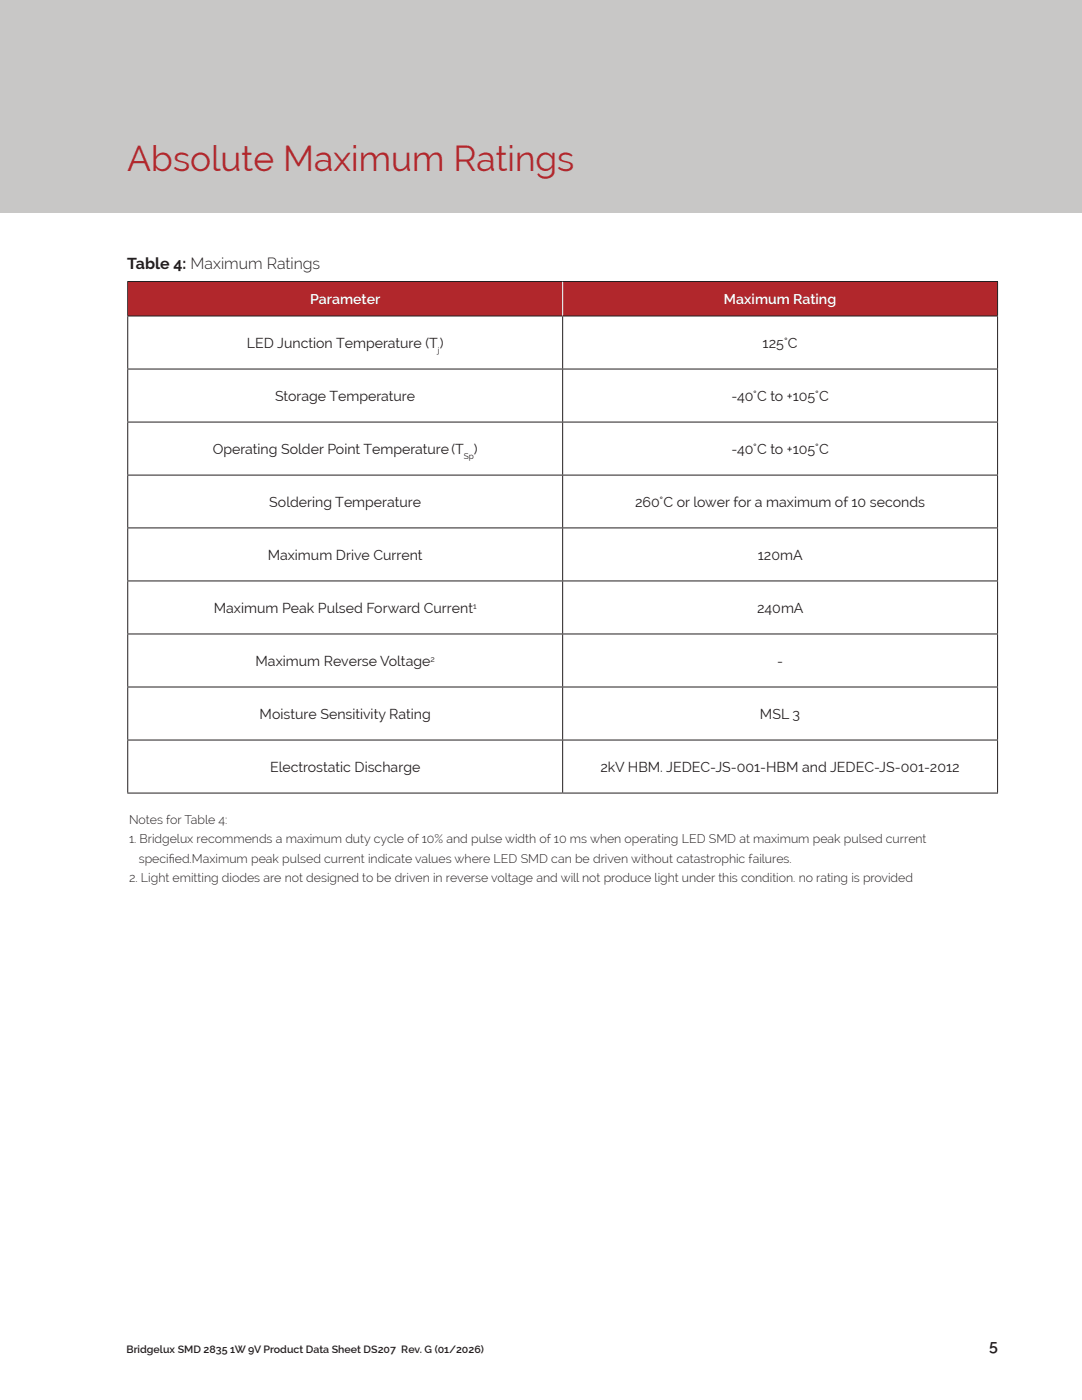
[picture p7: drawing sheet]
<svg xmlns="http://www.w3.org/2000/svg" width="216mm" height="279mm" viewBox="0 0 216 279" stroke-linecap="round" stroke-linejoin="round" font-family="sans-serif">
<defs><g id="words">
<text font-size="7.1" fill="#b1272c" x="25.4" y="34.1">Absolute Maximum Ratings</text>
<g font-size="3.2" fill="#231f20">
<text x="25.4" y="53.8">Table 4: Maximum Ratings</text>
<text x="197.3" y="269.7">5</text>
</g>
<g font-size="2.8" fill="#fff">
<text x="61.9" y="60.6">Parameter</text>
<text x="144.5" y="60.6">Maximum Rating</text>
</g>
<g font-size="2.8" fill="#231f20">
<text x="49.3" y="69.5">LED Junction Temperature (T)</text>
<text x="152.2" y="69.5">125°C</text>
<text x="54.9" y="80.1">Storage Temperature</text>
<text x="145.9" y="80.1">-40°C to +105°C</text>
<text x="42.5" y="90.7">Operating Solder Point Temperature(T</text>
<text x="94.5" y="90.7">)</text>
<text x="145.9" y="90.7">-40°C to +105°C</text>
<text x="53.7" y="101.2">Soldering Temperature</text>
<text x="126.7" y="101.2">260°C or lower for a maximum of 10 seconds</text>
<text x="53.4" y="111.8">Maximum Drive Current</text>
<text x="151.2" y="111.8">120mA</text>
<text x="42.7" y="122.4">Maximum Peak Pulsed Forward Current</text>
<text x="151.1" y="122.4">240mA</text>
<text x="51" y="133">Maximum Reverse Voltage</text>
<text x="155.1" y="133">-</text>
<text x="51.8" y="143.5">Moisture Sensitivity Rating</text>
<text x="151.6" y="143.5">MSL 3</text>
<text x="53.9" y="154.1">Electrostatic Discharge</text>
<text x="119.8" y="154.1">2kV HBM. JEDEC-JS-001-HBM and JEDEC-JS-001-2012</text>
</g>
<g font-size="2.5" fill="#231f20">
<text x="25.8" y="164.4">Notes for Table 4:</text>
<text x="25.8" y="168.3">1. Bridgelux recommends a maximum duty cycle of 10% and pulse width of 10 ms when operating LED SMD at maximum peak pulsed current</text>
<text x="27.7" y="172.2">specif</text>
<text x="33.7" y="172.2">ied.Maximum peak pulsed current indicate values where LED SMD can be driven without catastrophic failures.</text>
<text x="25.8" y="176.1">2. Light emitting diodes are not designed to be driven in reverse voltage and will not produce light under this condition. no rating is provided</text>
</g>
<text font-size="2.1" fill="#231f20" x="25.2" y="270.1">Bridgelux SMD 2835 1W 9V Product Data Sheet DS207 Rev. G (01/2026)</text>
<g font-size="1.6" fill="#231f20">
<text x="87.4" y="70.4">j</text>
<text x="92.5" y="91.6">Sp</text>
<text x="94.4" y="121.4">1</text>
<text x="85.9" y="132">2</text>
</g>
</g></defs>
<path d="M0 0h215.9v42.3h-215.9z" fill="#c8c7c6"/>
<path d="M25.5 56.2h86.8v6.9h-86.8zM112.3 56.2h86.8v6.9h-86.8z" fill="#b1272c"/>
<g fill="none" stroke="#231f20" stroke-width=".2">
<path d="M25.4 56.2h173.7M25.5 56.3v6.7M199.1 56.3v6.7M25.4 63.1h173.7M25.4 73.6h173.7M25.5 63.2v10.4M25.5 73.7v10.4M112.3 63.2v10.4M112.3 73.7v10.4M199.1 63.2v10.4M199.1 73.7v10.4M25.4 84.2h173.7"/>
<path d="M25.4 94.8h173.7M25.5 84.3v10.4M25.5 94.9v10.4M112.3 84.3v10.4M112.3 94.9v10.4M199.1 84.3v10.4M199.1 94.9v10.4M25.4 105.4h173.7M25.4 115.9h173.7M25.5 105.4v10.5M25.5 116v10.4M112.3 105.4v10.5"/>
<path d="M112.3 116v10.4M199.1 105.4v10.5M199.1 116v10.4M25.4 126.5h173.7M25.4 137.1h173.7M25.5 126.6v10.4M25.5 137.2v10.4M112.3 126.6v10.4M112.3 137.2v10.4M199.1 126.6v10.4M199.1 137.2v10.4M25.4 147.7h173.7"/>
<path d="M25.4 158.3h173.7M25.5 147.8v10.4M112.3 147.8v10.4M199.1 147.8v10.4"/>
</g>
<path d="M112.3 56.3v6.7" fill="none" stroke="#fff" stroke-width=".2"/>
<use href="#words"/>
</svg>
